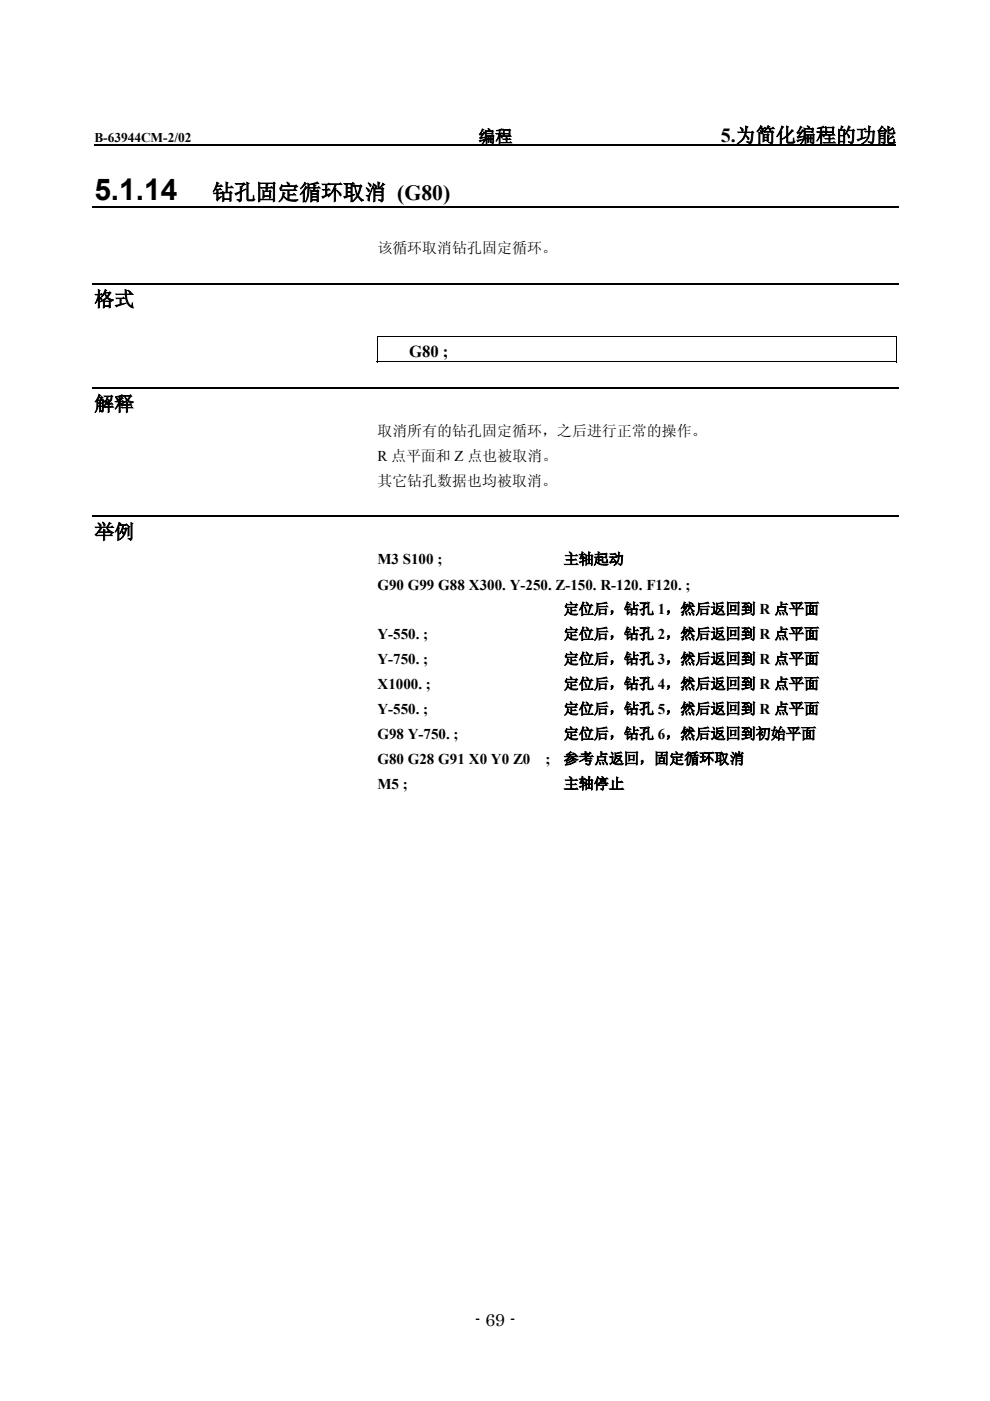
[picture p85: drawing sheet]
<svg xmlns="http://www.w3.org/2000/svg" width="210mm" height="297mm" viewBox="0 0 210 297" stroke-linecap="round" stroke-linejoin="round" font-family="sans-serif">
<defs><g id="words">
<text font-size="6.3" x="20" y="42.3">5.1.14</text>
<text font-size="4.6" x="45" y="42.3">钻孔固定循环取消 (G80)</text>
<g font-size="4.2">
<text x="152.8" y="30.1">5.为简化编程的功能</text>
<text x="20" y="64.9">格式</text>
<text x="20" y="87">解释</text>
<text x="20" y="114.2">举例</text>
</g>
<text font-size="3.7" x="100.7" y="281.2">- 69 -</text>
<g font-size="3.5">
<text x="101.5" y="30.1">编程</text>
<text x="86.7" y="75.6">G80 ;</text>
</g>
<g font-size="3.2">
<text x="80" y="53.7">该循环取消钻孔固定循环。</text>
<text x="80" y="92.5">取消所有的钻孔固定循环，之后进行正常的操作。</text>
<text x="80" y="97.7">R 点平面和 Z 点也被取消。</text>
<text x="80" y="103">其它钻孔数据也均被取消。</text>
<text x="80" y="119.6">M3 S100 ;</text>
<text x="119.5" y="119.6">主轴起动</text>
<text x="80" y="125.1">G90 G99 G88 X300. Y-250. Z-150. R-120. F120. ;</text>
<text x="119.5" y="130.2">定位后，钻孔 1，然后返回到 R 点平面</text>
<text x="80" y="135.5">Y-550. ;</text>
<text x="119.5" y="135.5">定位后，钻孔 2，然后返回到 R 点平面</text>
<text x="80" y="140.8">Y-750. ;</text>
<text x="119.5" y="140.8">定位后，钻孔 3，然后返回到 R 点平面</text>
<text x="80" y="146">X1000. ;</text>
<text x="119.5" y="146">定位后，钻孔 4，然后返回到 R 点平面</text>
<text x="80" y="151.3">Y-550. ;</text>
<text x="119.5" y="151.3">定位后，钻孔 5，然后返回到 R 点平面</text>
<text x="80" y="156.6">G98 Y-750. ;</text>
<text x="80" y="161.9">G80 G28 G91 X0 Y0 Z0</text>
<text x="115.6" y="161.9">;</text>
<text x="119.5" y="156.6">定位后，钻孔 6，然后返回到初始平面</text>
<text x="119.5" y="161.9">参考点返回，固定循环取消</text>
<text x="80" y="167.2">M5 ;</text>
<text x="119.5" y="167.2">主轴停止</text>
</g>
<text font-size="2.8" x="20" y="30.1">B-63944CM-2/02</text>
</g></defs>
<path d="M20 30.7h170" fill="none" stroke="#000" stroke-width=".32"/>
<path d="M19.5 43.9h171.1M19.5 60.1h171.1M19.5 82.3h171.1M19.5 109.4h171.1" fill="none" stroke="#000" stroke-width=".34"/>
<path d="M79.9 71.2h.2v.2h-.2zM189.9 71.2h.2v.2h-.2zM189.9 76.7h.2v.1h-.2z" fill="#000"/>
<path d="M79.9 71.3h110.2M79.9 76.8h110M80 71.4v5.4M190 71.4v5.4" fill="none" stroke="#000" stroke-width=".21"/>
<use href="#words"/>
</svg>
